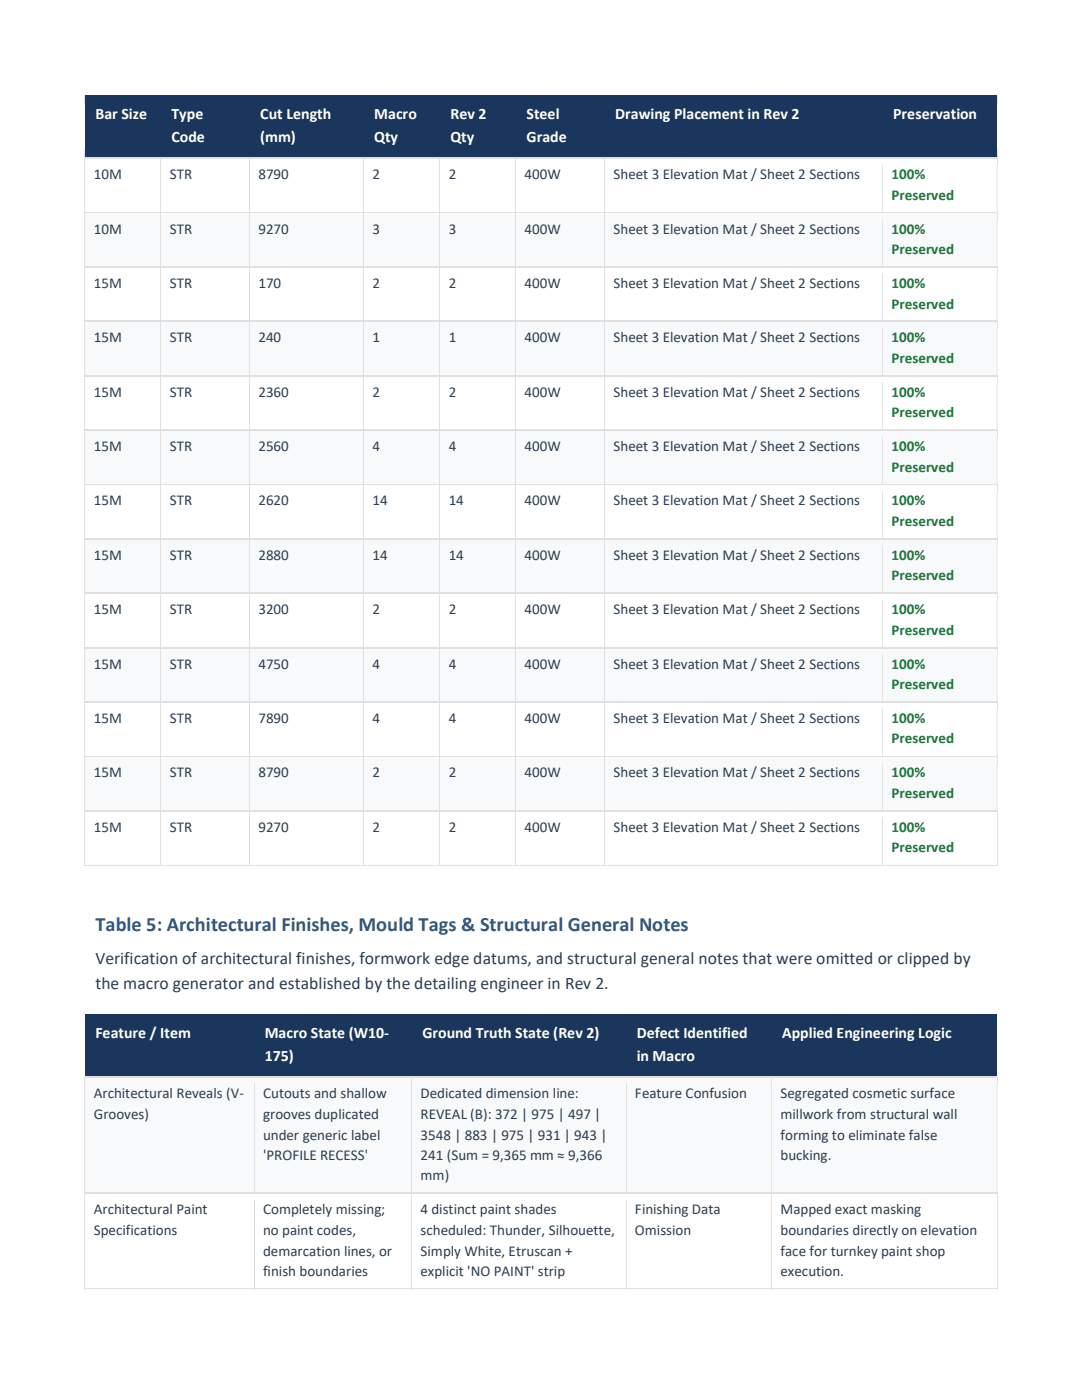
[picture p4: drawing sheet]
<svg xmlns="http://www.w3.org/2000/svg" width="216mm" height="279mm" viewBox="0 0 216 279" stroke-linecap="round" stroke-linejoin="round" font-family="sans-serif">
<defs><g id="words">
<text font-size="4.1" fill="#2e5b88" x="19" y="185.8">Table 5: Architectural Finishes, Mould Tags &amp; Structural General Notes</text>
<g font-size="3.5" fill="#2c3e50">
<text x="19" y="192.4">Verification of architectural finishes, formwork edge datums, and structural general notes that were omitted or clipped by</text>
<text x="19" y="197.3">the macro generator and established by the detailing engineer in Rev 2.</text>
</g>
<g font-size="3.2" fill="#fff">
<text x="19" y="23.8">Bar Size</text>
<text x="34.2" y="23.8">Type</text>
<text x="51.9" y="23.8">Cut Length</text>
<text x="74.7" y="23.8">Macro</text>
<text x="89.9" y="23.8">Rev 2</text>
<text x="105.1" y="23.8">Steel</text>
<text x="122.8" y="23.8">Drawing Placement in Rev 2</text>
<text x="178.2" y="23.8">Preservation</text>
<text x="34.2" y="28.3">Code</text>
<text x="51.9" y="28.3">(mm)</text>
<text x="74.7" y="28.3">Qty</text>
<text x="89.9" y="28.3">Qty</text>
<text x="105.1" y="28.3">Grade</text>
<text x="19" y="207.2">Feature / Item</text>
<text x="52.8" y="207.2">Macro State (W10-</text>
<text x="84.3" y="207.2">Ground Truth State (Rev 2)</text>
<text x="127" y="207.2">Defect Identified</text>
<text x="156.1" y="207.2">Applied Engineering Logic</text>
<text x="52.8" y="211.7">175)</text>
<text x="127" y="211.7">in Macro</text>
</g>
<g font-size="3" fill="#2c3e50">
<text x="18.7" y="35.8">10M</text>
<text x="33.9" y="35.8">STR</text>
<text x="51.6" y="35.8">8790</text>
<text x="74.3" y="35.8">2</text>
<text x="89.5" y="35.8">2</text>
<text x="104.7" y="35.8">400W</text>
<text x="122.4" y="35.8">Sheet 3 Elevation Mat / Sheet 2 Sections</text>
<text x="18.7" y="46.7">10M</text>
<text x="33.9" y="46.7">STR</text>
<text x="51.6" y="46.7">9270</text>
<text x="74.3" y="46.7">3</text>
<text x="89.5" y="46.7">3</text>
<text x="104.7" y="46.7">400W</text>
<text x="122.4" y="46.7">Sheet 3 Elevation Mat / Sheet 2 Sections</text>
<text x="18.7" y="57.5">15M</text>
<text x="33.9" y="57.5">STR</text>
<text x="51.6" y="57.5">170</text>
<text x="74.3" y="57.5">2</text>
<text x="89.5" y="57.5">2</text>
<text x="104.7" y="57.5">400W</text>
<text x="122.4" y="57.5">Sheet 3 Elevation Mat / Sheet 2 Sections</text>
<text x="18.7" y="68.3">15M</text>
<text x="33.9" y="68.3">STR</text>
<text x="51.6" y="68.3">240</text>
<text x="74.3" y="68.3">1</text>
<text x="89.5" y="68.3">1</text>
<text x="104.7" y="68.3">400W</text>
<text x="122.4" y="68.3">Sheet 3 Elevation Mat / Sheet 2 Sections</text>
<text x="18.7" y="79.2">15M</text>
<text x="33.9" y="79.2">STR</text>
<text x="51.6" y="79.2">2360</text>
<text x="74.3" y="79.2">2</text>
<text x="89.5" y="79.2">2</text>
<text x="104.7" y="79.2">400W</text>
<text x="122.4" y="79.2">Sheet 3 Elevation Mat / Sheet 2 Sections</text>
<text x="18.7" y="90">15M</text>
<text x="33.9" y="90">STR</text>
<text x="51.6" y="90">2560</text>
<text x="74.3" y="90">4</text>
<text x="89.5" y="90">4</text>
<text x="104.7" y="90">400W</text>
<text x="122.4" y="90">Sheet 3 Elevation Mat / Sheet 2 Sections</text>
<text x="18.7" y="100.9">15M</text>
<text x="33.9" y="100.9">STR</text>
<text x="51.6" y="100.9">2620</text>
<text x="74.3" y="100.9">14</text>
<text x="89.5" y="100.9">14</text>
<text x="104.7" y="100.9">400W</text>
<text x="122.4" y="100.9">Sheet 3 Elevation Mat / Sheet 2 Sections</text>
<text x="18.7" y="111.8">15M</text>
<text x="33.9" y="111.8">STR</text>
<text x="51.6" y="111.8">2880</text>
<text x="74.3" y="111.8">14</text>
<text x="89.5" y="111.8">14</text>
<text x="104.7" y="111.8">400W</text>
<text x="122.4" y="111.8">Sheet 3 Elevation Mat / Sheet 2 Sections</text>
<text x="18.7" y="122.6">15M</text>
<text x="33.9" y="122.6">STR</text>
<text x="51.6" y="122.6">3200</text>
<text x="74.3" y="122.6">2</text>
<text x="89.5" y="122.6">2</text>
<text x="104.7" y="122.6">400W</text>
<text x="122.4" y="122.6">Sheet 3 Elevation Mat / Sheet 2 Sections</text>
<text x="18.7" y="133.4">15M</text>
<text x="33.9" y="133.4">STR</text>
<text x="51.6" y="133.4">4750</text>
<text x="74.3" y="133.4">4</text>
<text x="89.5" y="133.4">4</text>
<text x="104.7" y="133.4">400W</text>
<text x="122.4" y="133.4">Sheet 3 Elevation Mat / Sheet 2 Sections</text>
<text x="18.7" y="144.3">15M</text>
<text x="33.9" y="144.3">STR</text>
<text x="51.6" y="144.3">7890</text>
<text x="74.3" y="144.3">4</text>
<text x="89.5" y="144.3">4</text>
<text x="104.7" y="144.3">400W</text>
<text x="122.4" y="144.3">Sheet 3 Elevation Mat / Sheet 2 Sections</text>
<text x="18.7" y="155.2">15M</text>
<text x="33.9" y="155.2">STR</text>
<text x="51.6" y="155.2">8790</text>
<text x="74.3" y="155.2">2</text>
<text x="89.5" y="155.2">2</text>
<text x="104.7" y="155.2">400W</text>
<text x="122.4" y="155.2">Sheet 3 Elevation Mat / Sheet 2 Sections</text>
<text x="18.7" y="166">15M</text>
<text x="33.9" y="166">STR</text>
<text x="51.6" y="166">9270</text>
<text x="74.3" y="166">2</text>
<text x="89.5" y="166">2</text>
<text x="104.7" y="166">400W</text>
<text x="122.4" y="166">Sheet 3 Elevation Mat / Sheet 2 Sections</text>
<text x="18.7" y="219.2">Architectural Reveals (V-</text>
<text x="52.5" y="219.2">Cutouts and shallow</text>
<text x="83.9" y="219.2">Dedicated dimension line:</text>
<text x="126.7" y="219.2">Feature Confusion</text>
<text x="155.7" y="219.2">Segregated cosmetic surface</text>
<text x="18.7" y="223.3">Grooves)</text>
<text x="52.5" y="223.3">grooves duplicated</text>
<text x="52.5" y="227.4">under generic label</text>
<text x="83.9" y="223.3">REVEAL (B): 372 | 975 | 497 |</text>
<text x="83.9" y="227.4">3548 | 883 | 975 | 931 | 943 |</text>
<text x="155.7" y="223.3">millwork from structural wall</text>
<text x="155.7" y="227.4">forming to eliminate false</text>
<text x="52.5" y="231.5">'PROFILE RECESS'</text>
<text x="83.9" y="231.5">241 (Sum = 9,365 mm ≈ 9,366</text>
<text x="155.7" y="231.5">bucking.</text>
<text x="83.9" y="235.6">mm)</text>
<text x="18.7" y="242.4">Architectural Paint</text>
<text x="52.5" y="242.4">Completely missing;</text>
<text x="83.9" y="242.4">4 distinct paint shades</text>
<text x="126.7" y="242.4">Finishing Data</text>
<text x="155.7" y="242.4">Mapped exact masking</text>
<text x="18.7" y="246.5">Specifications</text>
<text x="52.5" y="246.5">no paint codes,</text>
<text x="52.5" y="250.6">demarcation lines, or</text>
<text x="83.9" y="246.5">scheduled: Thunder, Silhouette,</text>
<text x="83.9" y="250.6">Simply White, Etruscan +</text>
<text x="126.7" y="246.5">Omission</text>
<text x="155.7" y="246.5">boundaries directly on elevation</text>
<text x="155.7" y="250.6">face for turnkey paint shop</text>
<text x="52.5" y="254.7">finish boundaries</text>
<text x="83.9" y="254.7">explicit 'NO PAINT' strip</text>
<text x="155.7" y="254.7">execution.</text>
</g>
<g font-size="3" fill="#1e7e34">
<text x="177.9" y="35.8">100%</text>
<text x="177.9" y="39.9">Preserved</text>
<text x="177.9" y="46.7">100%</text>
<text x="177.9" y="50.7">Preserved</text>
<text x="177.9" y="57.5">100%</text>
<text x="177.9" y="61.6">Preserved</text>
<text x="177.9" y="68.3">100%</text>
<text x="177.9" y="72.4">Preserved</text>
<text x="177.9" y="79.2">100%</text>
<text x="177.9" y="83.3">Preserved</text>
<text x="177.9" y="90">100%</text>
<text x="177.9" y="94.1">Preserved</text>
<text x="177.9" y="100.9">100%</text>
<text x="177.9" y="105">Preserved</text>
<text x="177.9" y="111.8">100%</text>
<text x="177.9" y="115.8">Preserved</text>
<text x="177.9" y="122.6">100%</text>
<text x="177.9" y="126.7">Preserved</text>
<text x="177.9" y="133.4">100%</text>
<text x="177.9" y="137.5">Preserved</text>
<text x="177.9" y="144.3">100%</text>
<text x="177.9" y="148.4">Preserved</text>
<text x="177.9" y="155.2">100%</text>
<text x="177.9" y="159.3">Preserved</text>
<text x="177.9" y="166">100%</text>
<text x="177.9" y="170.1">Preserved</text>
</g>
</g></defs>
<g fill="#1b365d">
<path d="M16.9 19h15.2v12.5h-15.2z"/>
<path d="M19 20.8h11v4.5h-11z"/>
<path d="M32.1 19h17.7v12.5h-17.7z"/>
<path d="M34.2 20.8h13.5v4.5h-13.5z"/>
<path d="M34.2 25.3h13.5v4.4h-13.5z"/>
<path d="M49.8 19h22.8v12.5h-22.8z"/>
<path d="M51.9 20.8h18.5v4.5h-18.5z"/>
<path d="M51.9 25.3h18.5v4.4h-18.5z"/>
<path d="M72.6 19h15.2v12.5h-15.2z"/>
<path d="M74.7 20.8h10.9v4.5h-10.9z"/>
<path d="M74.7 25.3h10.9v4.4h-10.9z"/>
<path d="M87.8 19h15.2v12.5h-15.2z"/>
<path d="M89.9 20.8h10.9v4.5h-10.9z"/>
<path d="M89.9 25.3h10.9v4.4h-10.9z"/>
<path d="M103 19h17.6v12.5h-17.6z"/>
<path d="M105.1 20.8h13.4v4.5h-13.4z"/>
<path d="M105.1 25.3h13.4v4.4h-13.4z"/>
<path d="M120.6 19h55.5v12.5h-55.5z"/>
<path d="M122.8 20.8h51.2v4.5h-51.2z"/>
<path d="M176.1 19h22.9v12.5h-22.9z"/>
<path d="M178.2 20.8h18.6v4.5h-18.6z"/>
</g>
<path d="M16.9 19h182.1v1.8h-182.1zM16.9 29.7h182.1v1.8h-182.1z" fill-rule="evenodd" fill="#1b365d"/>
<g fill="#fff">
<path d="M17 31.7h15v10.6h-15z"/>
<path d="M18.7 32.9h11.7v4.1h-11.7z"/>
<path d="M32.2 31.7h17.5v10.6h-17.5z"/>
<path d="M33.9 32.9h14.1v4.1h-14.1z"/>
<path d="M49.9 31.7h22.6v10.6h-22.6z"/>
<path d="M51.6 32.9h19.2v4.1h-19.2z"/>
<path d="M72.6 31.7h15.1v10.6h-15.1z"/>
<path d="M74.3 32.9h11.7v4.1h-11.7z"/>
<path d="M87.8 31.7h15.1v10.6h-15.1z"/>
<path d="M89.5 32.9h11.7v4.1h-11.7z"/>
<path d="M103 31.7h17.6v10.6h-17.6z"/>
<path d="M104.7 32.9h14.2v4.1h-14.2z"/>
<path d="M120.8 31.7h55.2v10.6h-55.2z"/>
<path d="M122.4 32.9h52v4.1h-52z"/>
<path d="M176.2 31.7h22.7v10.6h-22.7z"/>
<path d="M177.9 32.9h19.3v4.1h-19.3z"/>
<path d="M177.9 37h19.3v4.1h-19.3z"/>
</g>
<path d="M16.8 31.5h.2v1.4h-.2z" fill-rule="evenodd" fill="#e0e0e0"/>
<g fill="#fff">
<path d="M17 31.5h.2v1.4h-.2z" fill-rule="evenodd"/>
<path d="M17.2 31.5h14.8v1.4h-14.8z" fill-rule="evenodd"/>
</g>
<path d="M32 31.5h.2v1.4h-.2z" fill-rule="evenodd" fill="#e0e0e0"/>
<g fill="#fff">
<path d="M32.2 31.5h.1v1.4h-.1z" fill-rule="evenodd"/>
<path d="M32.3 31.5h17.4v1.4h-17.4z" fill-rule="evenodd"/>
</g>
<path d="M49.7 31.5h.2v1.4h-.2z" fill-rule="evenodd" fill="#e0e0e0"/>
<g fill="#fff">
<path d="M49.9 31.5h.2v1.4h-.2z" fill-rule="evenodd"/>
<path d="M50.1 31.5h22.4v1.4h-22.4z" fill-rule="evenodd"/>
</g>
<path d="M72.5 31.5h.1v1.4h-.1z" fill-rule="evenodd" fill="#e0e0e0"/>
<g fill="#fff">
<path d="M72.6 31.5h.2v1.4h-.2z" fill-rule="evenodd"/>
<path d="M72.8 31.5h14.9v1.4h-14.9z" fill-rule="evenodd"/>
</g>
<path d="M87.7 31.5h.1v1.4h-.1z" fill-rule="evenodd" fill="#e0e0e0"/>
<g fill="#fff">
<path d="M87.8 31.5h.2v1.4h-.2z" fill-rule="evenodd"/>
<path d="M88 31.5h14.9v1.4h-14.9z" fill-rule="evenodd"/>
</g>
<path d="M102.9 31.5h.1v1.4h-.1z" fill-rule="evenodd" fill="#e0e0e0"/>
<g fill="#fff">
<path d="M103 31.5h.2v1.4h-.2z" fill-rule="evenodd"/>
<path d="M103.2 31.5h17.4v1.4h-17.4z" fill-rule="evenodd"/>
</g>
<path d="M120.6 31.5h.1v1.4h-.1z" fill-rule="evenodd" fill="#e0e0e0"/>
<g fill="#fff">
<path d="M120.7 31.5h.2v1.4h-.2z" fill-rule="evenodd"/>
<path d="M120.9 31.5h55.1v1.4h-55.1z" fill-rule="evenodd"/>
</g>
<path d="M176 31.5h.2v1.4h-.2z" fill-rule="evenodd" fill="#e0e0e0"/>
<g fill="#fff">
<path d="M176.2 31.5h.2v1.4h-.2z" fill-rule="evenodd"/>
<path d="M176.4 31.5h22.5v1.4h-22.5z" fill-rule="evenodd"/>
</g>
<path d="M198.9 31.5h.2v1.4h-.2z" fill-rule="evenodd" fill="#e0e0e0"/>
<path d="M16.9 41.1h15.2v1.2h-15.2z" fill="#fff"/>
<path d="M16.9 32.9v9.4" fill="none" stroke="#e0e0e0" stroke-width=".2"/>
<path d="M32.1 41.1h17.7v1.2h-17.7z" fill="#fff"/>
<path d="M32.1 32.9v9.4" fill="none" stroke="#e0e0e0" stroke-width=".2"/>
<path d="M49.8 41.1h22.8v1.2h-22.8z" fill="#fff"/>
<path d="M49.8 32.9v9.4" fill="none" stroke="#e0e0e0" stroke-width=".2"/>
<path d="M72.6 41.1h15.2v1.2h-15.2z" fill="#fff"/>
<path d="M72.6 32.9v9.4" fill="none" stroke="#e0e0e0" stroke-width=".2"/>
<path d="M87.8 41.1h15.2v1.2h-15.2z" fill="#fff"/>
<path d="M87.8 32.9v9.4" fill="none" stroke="#e0e0e0" stroke-width=".2"/>
<path d="M103 41.1h17.6v1.2h-17.6z" fill="#fff"/>
<path d="M103 32.9v9.4" fill="none" stroke="#e0e0e0" stroke-width=".2"/>
<path d="M120.6 41.1h55.5v1.2h-55.5z" fill="#fff"/>
<path d="M120.6 32.9v9.4" fill="none" stroke="#e0e0e0" stroke-width=".2"/>
<path d="M176.1 41.1h22.9v1.2h-22.9z" fill="#fff"/>
<path d="M176 32.9h.2v9.4h-.2zM198.9 32.9h.2v9.4h-.2z" fill-rule="evenodd" fill="#e0e0e0"/>
<g fill="#f8f9fa">
<path d="M17 42.5h15v10.7h-15z"/>
<path d="M18.7 43.8h11.7v4h-11.7z"/>
<path d="M32.2 42.5h17.5v10.7h-17.5z"/>
<path d="M33.9 43.8h14.1v4h-14.1z"/>
<path d="M49.9 42.5h22.6v10.7h-22.6z"/>
<path d="M51.6 43.8h19.2v4h-19.2z"/>
<path d="M72.6 42.5h15.1v10.7h-15.1z"/>
<path d="M74.3 43.8h11.7v4h-11.7z"/>
<path d="M87.8 42.5h15.1v10.7h-15.1z"/>
<path d="M89.5 43.8h11.7v4h-11.7z"/>
<path d="M103 42.5h17.6v10.7h-17.6z"/>
<path d="M104.7 43.8h14.2v4h-14.2z"/>
<path d="M120.8 42.5h55.2v10.7h-55.2z"/>
<path d="M122.4 43.8h52v4h-52z"/>
<path d="M176.2 42.5h22.7v10.7h-22.7z"/>
<path d="M177.9 43.8h19.3v4h-19.3z"/>
<path d="M177.9 47.8h19.3v4.1h-19.3z"/>
</g>
<path d="M16.8 42.3h.2v1.4h-.2z" fill="#e0e0e0"/>
<path d="M17 42.3h15v1.4h-15z" fill-rule="evenodd" fill="#fff"/>
<path d="M32 42.3h.2v1.4h-.2z" fill="#e0e0e0"/>
<path d="M32.2 42.3h17.5v1.4h-17.5z" fill-rule="evenodd" fill="#fff"/>
<path d="M49.7 42.3h.2v1.4h-.2z" fill="#e0e0e0"/>
<path d="M49.9 42.3h22.6v1.4h-22.6z" fill-rule="evenodd" fill="#fff"/>
<path d="M72.5 42.3h.1v1.4h-.1z" fill="#e0e0e0"/>
<path d="M72.6 42.3h15.1v1.4h-15.1z" fill-rule="evenodd" fill="#fff"/>
<path d="M87.7 42.3h.1v1.4h-.1z" fill="#e0e0e0"/>
<path d="M87.8 42.3h15.1v1.4h-15.1z" fill-rule="evenodd" fill="#fff"/>
<path d="M102.9 42.3h.1v1.4h-.1z" fill="#e0e0e0"/>
<path d="M103 42.3h17.6v1.4h-17.6z" fill-rule="evenodd" fill="#fff"/>
<path d="M120.6 42.3h.1v1.4h-.1z" fill="#e0e0e0"/>
<path d="M120.7 42.3h55.3v1.4h-55.3z" fill-rule="evenodd" fill="#fff"/>
<path d="M176 42.3h.2v1.4h-.2z" fill="#e0e0e0"/>
<path d="M176.2 42.3h22.7v1.4h-22.7z" fill-rule="evenodd" fill="#fff"/>
<path d="M198.9 42.3h.2v1.4h-.2z" fill="#e0e0e0"/>
<path d="M16.9 52h15.2v1.2h-15.2z" fill="#f8f9fa"/>
<path d="M16.9 43.7v9.5" fill="none" stroke="#e0e0e0" stroke-width=".2"/>
<path d="M32.1 52h17.7v1.2h-17.7z" fill="#f8f9fa"/>
<path d="M32.1 43.7v9.5" fill="none" stroke="#e0e0e0" stroke-width=".2"/>
<path d="M49.8 52h22.8v1.2h-22.8z" fill="#f8f9fa"/>
<path d="M49.8 43.7v9.5" fill="none" stroke="#e0e0e0" stroke-width=".2"/>
<path d="M72.6 52h15.2v1.2h-15.2z" fill="#f8f9fa"/>
<path d="M72.6 43.7v9.5" fill="none" stroke="#e0e0e0" stroke-width=".2"/>
<path d="M87.8 52h15.2v1.2h-15.2z" fill="#f8f9fa"/>
<path d="M87.8 43.7v9.5" fill="none" stroke="#e0e0e0" stroke-width=".2"/>
<path d="M103 52h17.6v1.2h-17.6z" fill="#f8f9fa"/>
<path d="M103 43.7v9.5" fill="none" stroke="#e0e0e0" stroke-width=".2"/>
<path d="M120.6 52h55.5v1.2h-55.5z" fill="#f8f9fa"/>
<path d="M120.6 43.7v9.5" fill="none" stroke="#e0e0e0" stroke-width=".2"/>
<path d="M176.1 52h22.9v1.2h-22.9z" fill="#f8f9fa"/>
<path d="M176 43.7h.2v9.5h-.2zM198.9 43.7h.2v9.5h-.2z" fill-rule="evenodd" fill="#e0e0e0"/>
<g fill="#fff">
<path d="M17 53.4h15v10.7h-15z"/>
<path d="M18.7 54.6h11.7v4.1h-11.7z"/>
<path d="M32.2 53.4h17.5v10.7h-17.5z"/>
<path d="M33.9 54.6h14.1v4.1h-14.1z"/>
<path d="M49.9 53.4h22.6v10.7h-22.6z"/>
<path d="M51.6 54.6h19.2v4.1h-19.2z"/>
<path d="M72.6 53.4h15.1v10.7h-15.1z"/>
<path d="M74.3 54.6h11.7v4.1h-11.7z"/>
<path d="M87.8 53.4h15.1v10.7h-15.1z"/>
<path d="M89.5 54.6h11.7v4.1h-11.7z"/>
<path d="M103 53.4h17.6v10.7h-17.6z"/>
<path d="M104.7 54.6h14.2v4.1h-14.2z"/>
<path d="M120.8 53.4h55.2v10.7h-55.2z"/>
<path d="M122.4 54.6h52v4.1h-52z"/>
<path d="M176.2 53.4h22.7v10.7h-22.7z"/>
<path d="M177.9 54.6h19.3v4.1h-19.3z"/>
<path d="M177.9 58.7h19.3v4.1h-19.3z"/>
</g>
<path d="M16.8 53.2h.2v1.4h-.2z" fill="#e0e0e0"/>
<path d="M17 53.2h15v1.4h-15z" fill-rule="evenodd" fill="#fff"/>
<path d="M32 53.2h.2v1.4h-.2z" fill="#e0e0e0"/>
<path d="M32.2 53.2h17.5v1.4h-17.5z" fill-rule="evenodd" fill="#fff"/>
<path d="M49.7 53.2h.2v1.4h-.2z" fill="#e0e0e0"/>
<path d="M49.9 53.2h22.6v1.4h-22.6z" fill-rule="evenodd" fill="#fff"/>
<path d="M72.5 53.2h.1v1.4h-.1z" fill="#e0e0e0"/>
<path d="M72.6 53.2h15.1v1.4h-15.1z" fill-rule="evenodd" fill="#fff"/>
<path d="M87.7 53.2h.1v1.4h-.1z" fill="#e0e0e0"/>
<path d="M87.8 53.2h15.1v1.4h-15.1z" fill-rule="evenodd" fill="#fff"/>
<path d="M102.9 53.2h.1v1.4h-.1z" fill="#e0e0e0"/>
<path d="M103 53.2h17.6v1.4h-17.6z" fill-rule="evenodd" fill="#fff"/>
<path d="M120.6 53.2h.1v1.4h-.1z" fill="#e0e0e0"/>
<path d="M120.7 53.2h55.3v1.4h-55.3z" fill-rule="evenodd" fill="#fff"/>
<path d="M176 53.2h.2v1.4h-.2z" fill="#e0e0e0"/>
<path d="M176.2 53.2h22.7v1.4h-22.7z" fill-rule="evenodd" fill="#fff"/>
<path d="M198.9 53.2h.2v1.4h-.2z" fill="#e0e0e0"/>
<path d="M16.9 62.8h15.2v1.3h-15.2z" fill="#fff"/>
<path d="M16.9 54.6v9.5" fill="none" stroke="#e0e0e0" stroke-width=".2"/>
<path d="M32.1 62.8h17.7v1.3h-17.7z" fill="#fff"/>
<path d="M32.1 54.6v9.5" fill="none" stroke="#e0e0e0" stroke-width=".2"/>
<path d="M49.8 62.8h22.8v1.3h-22.8z" fill="#fff"/>
<path d="M49.8 54.6v9.5" fill="none" stroke="#e0e0e0" stroke-width=".2"/>
<path d="M72.6 62.8h15.2v1.3h-15.2z" fill="#fff"/>
<path d="M72.6 54.6v9.5" fill="none" stroke="#e0e0e0" stroke-width=".2"/>
<path d="M87.8 62.8h15.2v1.3h-15.2z" fill="#fff"/>
<path d="M87.8 54.6v9.5" fill="none" stroke="#e0e0e0" stroke-width=".2"/>
<path d="M103 62.8h17.6v1.3h-17.6z" fill="#fff"/>
<path d="M103 54.6v9.5" fill="none" stroke="#e0e0e0" stroke-width=".2"/>
<path d="M120.6 62.8h55.5v1.3h-55.5z" fill="#fff"/>
<path d="M120.6 54.6v9.5" fill="none" stroke="#e0e0e0" stroke-width=".2"/>
<path d="M176.1 62.8h22.9v1.3h-22.9z" fill="#fff"/>
<path d="M176 54.6h.2v9.5h-.2zM198.9 54.6h.2v9.5h-.2z" fill-rule="evenodd" fill="#e0e0e0"/>
<g fill="#f8f9fa">
<path d="M17 64.2h15v10.7h-15z"/>
<path d="M18.7 65.4h11.7v4.2h-11.7z"/>
<path d="M32.2 64.2h17.5v10.7h-17.5z"/>
<path d="M33.9 65.4h14.1v4.2h-14.1z"/>
<path d="M49.9 64.2h22.6v10.7h-22.6z"/>
<path d="M51.6 65.4h19.2v4.2h-19.2z"/>
<path d="M72.6 64.2h15.1v10.7h-15.1z"/>
<path d="M74.3 65.4h11.7v4.2h-11.7z"/>
<path d="M87.8 64.2h15.1v10.7h-15.1z"/>
<path d="M89.5 65.4h11.7v4.2h-11.7z"/>
<path d="M103 64.2h17.6v10.7h-17.6z"/>
<path d="M104.7 65.4h14.2v4.2h-14.2z"/>
<path d="M120.8 64.2h55.2v10.7h-55.2z"/>
<path d="M122.4 65.4h52v4.2h-52z"/>
<path d="M176.2 64.2h22.7v10.7h-22.7z"/>
<path d="M177.9 65.4h19.3v4.2h-19.3z"/>
<path d="M177.9 69.6h19.3v4.1h-19.3z"/>
</g>
<path d="M16.8 64.1h.2v1.3h-.2z" fill="#e0e0e0"/>
<path d="M17 64.1h15v1.3h-15z" fill-rule="evenodd" fill="#fff"/>
<path d="M32 64.1h.2v1.3h-.2z" fill="#e0e0e0"/>
<path d="M32.2 64.1h17.5v1.3h-17.5z" fill-rule="evenodd" fill="#fff"/>
<path d="M49.7 64.1h.2v1.3h-.2z" fill="#e0e0e0"/>
<path d="M49.9 64.1h22.6v1.3h-22.6z" fill-rule="evenodd" fill="#fff"/>
<path d="M72.5 64.1h.1v1.3h-.1z" fill="#e0e0e0"/>
<path d="M72.6 64.1h15.1v1.3h-15.1z" fill-rule="evenodd" fill="#fff"/>
<path d="M87.7 64.1h.1v1.3h-.1z" fill="#e0e0e0"/>
<path d="M87.8 64.1h15.1v1.3h-15.1z" fill-rule="evenodd" fill="#fff"/>
<path d="M102.9 64.1h.1v1.3h-.1z" fill="#e0e0e0"/>
<path d="M103 64.1h17.6v1.3h-17.6z" fill-rule="evenodd" fill="#fff"/>
<path d="M120.6 64.1h.1v1.3h-.1z" fill="#e0e0e0"/>
<path d="M120.7 64.1h55.3v1.3h-55.3z" fill-rule="evenodd" fill="#fff"/>
<path d="M176 64.1h.2v1.3h-.2z" fill="#e0e0e0"/>
<path d="M176.2 64.1h22.7v1.3h-22.7z" fill-rule="evenodd" fill="#fff"/>
<path d="M198.9 64.1h.2v1.3h-.2z" fill="#e0e0e0"/>
<path d="M16.9 73.7h15.2v1.2h-15.2z" fill="#f8f9fa"/>
<path d="M16.9 65.4v9.5" fill="none" stroke="#e0e0e0" stroke-width=".2"/>
<path d="M32.1 73.7h17.7v1.2h-17.7z" fill="#f8f9fa"/>
<path d="M32.1 65.4v9.5" fill="none" stroke="#e0e0e0" stroke-width=".2"/>
<path d="M49.8 73.7h22.8v1.2h-22.8z" fill="#f8f9fa"/>
<path d="M49.8 65.4v9.5" fill="none" stroke="#e0e0e0" stroke-width=".2"/>
<path d="M72.6 73.7h15.2v1.2h-15.2z" fill="#f8f9fa"/>
<path d="M72.6 65.4v9.5" fill="none" stroke="#e0e0e0" stroke-width=".2"/>
<path d="M87.8 73.7h15.2v1.2h-15.2z" fill="#f8f9fa"/>
<path d="M87.8 65.4v9.5" fill="none" stroke="#e0e0e0" stroke-width=".2"/>
<path d="M103 73.7h17.6v1.2h-17.6z" fill="#f8f9fa"/>
<path d="M103 65.4v9.5" fill="none" stroke="#e0e0e0" stroke-width=".2"/>
<path d="M120.6 73.7h55.5v1.2h-55.5z" fill="#f8f9fa"/>
<path d="M120.6 65.4v9.5" fill="none" stroke="#e0e0e0" stroke-width=".2"/>
<path d="M176.1 73.7h22.9v1.2h-22.9z" fill="#f8f9fa"/>
<path d="M176 65.4h.2v9.5h-.2zM198.9 65.4h.2v9.5h-.2z" fill-rule="evenodd" fill="#e0e0e0"/>
<g fill="#fff">
<path d="M17 75.1h15v10.6h-15z"/>
<path d="M18.7 76.3h11.7v4.1h-11.7z"/>
<path d="M32.2 75.1h17.5v10.6h-17.5z"/>
<path d="M33.9 76.3h14.1v4.1h-14.1z"/>
<path d="M49.9 75.1h22.6v10.6h-22.6z"/>
<path d="M51.6 76.3h19.2v4.1h-19.2z"/>
<path d="M72.6 75.1h15.1v10.6h-15.1z"/>
<path d="M74.3 76.3h11.7v4.1h-11.7z"/>
<path d="M87.8 75.1h15.1v10.6h-15.1z"/>
<path d="M89.5 76.3h11.7v4.1h-11.7z"/>
<path d="M103 75.1h17.6v10.6h-17.6z"/>
<path d="M104.7 76.3h14.2v4.1h-14.2z"/>
<path d="M120.8 75.1h55.2v10.6h-55.2z"/>
<path d="M122.4 76.3h52v4.1h-52z"/>
<path d="M176.2 75.1h22.7v10.6h-22.7z"/>
<path d="M177.9 76.3h19.3v4.1h-19.3z"/>
<path d="M177.9 80.4h19.3v4.1h-19.3z"/>
</g>
<path d="M16.8 74.9h.2v1.4h-.2z" fill="#e0e0e0"/>
<path d="M17 74.9h15v1.4h-15z" fill-rule="evenodd" fill="#fff"/>
<path d="M32 74.9h.2v1.4h-.2z" fill="#e0e0e0"/>
<path d="M32.2 74.9h17.5v1.4h-17.5z" fill-rule="evenodd" fill="#fff"/>
<path d="M49.7 74.9h.2v1.4h-.2z" fill="#e0e0e0"/>
<path d="M49.9 74.9h22.6v1.4h-22.6z" fill-rule="evenodd" fill="#fff"/>
<path d="M72.5 74.9h.1v1.4h-.1z" fill="#e0e0e0"/>
<path d="M72.6 74.9h15.1v1.4h-15.1z" fill-rule="evenodd" fill="#fff"/>
<path d="M87.7 74.9h.1v1.4h-.1z" fill="#e0e0e0"/>
<path d="M87.8 74.9h15.1v1.4h-15.1z" fill-rule="evenodd" fill="#fff"/>
<path d="M102.9 74.9h.1v1.4h-.1z" fill="#e0e0e0"/>
<path d="M103 74.9h17.6v1.4h-17.6z" fill-rule="evenodd" fill="#fff"/>
<path d="M120.6 74.9h.1v1.4h-.1z" fill="#e0e0e0"/>
<path d="M120.7 74.9h55.3v1.4h-55.3z" fill-rule="evenodd" fill="#fff"/>
<path d="M176 74.9h.2v1.4h-.2z" fill="#e0e0e0"/>
<path d="M176.2 74.9h22.7v1.4h-22.7z" fill-rule="evenodd" fill="#fff"/>
<path d="M198.9 74.9h.2v1.4h-.2z" fill="#e0e0e0"/>
<path d="M16.9 84.5h15.2v1.3h-15.2z" fill="#fff"/>
<path d="M16.9 76.3v9.5" fill="none" stroke="#e0e0e0" stroke-width=".2"/>
<path d="M32.1 84.5h17.7v1.3h-17.7z" fill="#fff"/>
<path d="M32.1 76.3v9.5" fill="none" stroke="#e0e0e0" stroke-width=".2"/>
<path d="M49.8 84.5h22.8v1.3h-22.8z" fill="#fff"/>
<path d="M49.8 76.3v9.5" fill="none" stroke="#e0e0e0" stroke-width=".2"/>
<path d="M72.6 84.5h15.2v1.3h-15.2z" fill="#fff"/>
<path d="M72.6 76.3v9.5" fill="none" stroke="#e0e0e0" stroke-width=".2"/>
<path d="M87.8 84.5h15.2v1.3h-15.2z" fill="#fff"/>
<path d="M87.8 76.3v9.5" fill="none" stroke="#e0e0e0" stroke-width=".2"/>
<path d="M103 84.5h17.6v1.3h-17.6z" fill="#fff"/>
<path d="M103 76.3v9.5" fill="none" stroke="#e0e0e0" stroke-width=".2"/>
<path d="M120.6 84.5h55.5v1.3h-55.5z" fill="#fff"/>
<path d="M120.6 76.3v9.5" fill="none" stroke="#e0e0e0" stroke-width=".2"/>
<path d="M176.1 84.5h22.9v1.3h-22.9z" fill="#fff"/>
<path d="M176 76.3h.2v9.5h-.2zM198.9 76.3h.2v9.5h-.2z" fill-rule="evenodd" fill="#e0e0e0"/>
<g fill="#f8f9fa">
<path d="M17 85.9h15v10.7h-15z"/>
<path d="M18.7 87.2h11.7v4.1h-11.7z"/>
<path d="M32.2 85.9h17.5v10.7h-17.5z"/>
<path d="M33.9 87.2h14.1v4.1h-14.1z"/>
<path d="M49.9 85.9h22.6v10.7h-22.6z"/>
<path d="M51.6 87.2h19.2v4.1h-19.2z"/>
<path d="M72.6 85.9h15.1v10.7h-15.1z"/>
<path d="M74.3 87.2h11.7v4.1h-11.7z"/>
<path d="M87.8 85.9h15.1v10.7h-15.1z"/>
<path d="M89.5 87.2h11.7v4.1h-11.7z"/>
<path d="M103 85.9h17.6v10.7h-17.6z"/>
<path d="M104.7 87.2h14.2v4.1h-14.2z"/>
<path d="M120.8 85.9h55.2v10.7h-55.2z"/>
<path d="M122.4 87.2h52v4.1h-52z"/>
<path d="M176.2 85.9h22.7v10.7h-22.7z"/>
<path d="M177.9 87.2h19.3v4.1h-19.3z"/>
<path d="M177.9 91.3h19.3v4.1h-19.3z"/>
</g>
<path d="M16.8 85.8h.2v1.4h-.2z" fill="#e0e0e0"/>
<path d="M17 85.8h15v1.4h-15z" fill-rule="evenodd" fill="#fff"/>
<path d="M32 85.8h.2v1.4h-.2z" fill="#e0e0e0"/>
<path d="M32.2 85.8h17.5v1.4h-17.5z" fill-rule="evenodd" fill="#fff"/>
<path d="M49.7 85.8h.2v1.4h-.2z" fill="#e0e0e0"/>
<path d="M49.9 85.8h22.6v1.4h-22.6z" fill-rule="evenodd" fill="#fff"/>
<path d="M72.5 85.8h.1v1.4h-.1z" fill="#e0e0e0"/>
<path d="M72.6 85.8h15.1v1.4h-15.1z" fill-rule="evenodd" fill="#fff"/>
<path d="M87.7 85.8h.1v1.4h-.1z" fill="#e0e0e0"/>
<path d="M87.8 85.8h15.1v1.4h-15.1z" fill-rule="evenodd" fill="#fff"/>
<path d="M102.9 85.8h.1v1.4h-.1z" fill="#e0e0e0"/>
<path d="M103 85.8h17.6v1.4h-17.6z" fill-rule="evenodd" fill="#fff"/>
<path d="M120.6 85.8h.1v1.4h-.1z" fill="#e0e0e0"/>
<path d="M120.7 85.8h55.3v1.4h-55.3z" fill-rule="evenodd" fill="#fff"/>
<path d="M176 85.8h.2v1.4h-.2z" fill="#e0e0e0"/>
<path d="M176.2 85.8h22.7v1.4h-22.7z" fill-rule="evenodd" fill="#fff"/>
<path d="M198.9 85.8h.2v1.4h-.2z" fill="#e0e0e0"/>
<path d="M16.9 95.4h15.2v1.2h-15.2z" fill="#f8f9fa"/>
<path d="M16.9 87.2v9.4" fill="none" stroke="#e0e0e0" stroke-width=".2"/>
<path d="M32.1 95.4h17.7v1.2h-17.7z" fill="#f8f9fa"/>
<path d="M32.1 87.2v9.4" fill="none" stroke="#e0e0e0" stroke-width=".2"/>
<path d="M49.8 95.4h22.8v1.2h-22.8z" fill="#f8f9fa"/>
<path d="M49.8 87.2v9.4" fill="none" stroke="#e0e0e0" stroke-width=".2"/>
<path d="M72.6 95.4h15.2v1.2h-15.2z" fill="#f8f9fa"/>
<path d="M72.6 87.2v9.4" fill="none" stroke="#e0e0e0" stroke-width=".2"/>
<path d="M87.8 95.4h15.2v1.2h-15.2z" fill="#f8f9fa"/>
<path d="M87.8 87.2v9.4" fill="none" stroke="#e0e0e0" stroke-width=".2"/>
<path d="M103 95.4h17.6v1.2h-17.6z" fill="#f8f9fa"/>
<path d="M103 87.2v9.4" fill="none" stroke="#e0e0e0" stroke-width=".2"/>
<path d="M120.6 95.4h55.5v1.2h-55.5z" fill="#f8f9fa"/>
<path d="M120.6 87.2v9.4" fill="none" stroke="#e0e0e0" stroke-width=".2"/>
<path d="M176.1 95.4h22.9v1.2h-22.9z" fill="#f8f9fa"/>
<path d="M176 87.2h.2v9.4h-.2zM198.9 87.2h.2v9.4h-.2z" fill-rule="evenodd" fill="#e0e0e0"/>
<g fill="#fff">
<path d="M17 96.8h15v10.6h-15z"/>
<path d="M18.7 98h11.7v4.1h-11.7z"/>
<path d="M32.2 96.8h17.5v10.6h-17.5z"/>
<path d="M33.9 98h14.1v4.1h-14.1z"/>
<path d="M49.9 96.8h22.6v10.6h-22.6z"/>
<path d="M51.6 98h19.2v4.1h-19.2z"/>
<path d="M72.6 96.8h15.1v10.6h-15.1z"/>
<path d="M74.3 98h11.7v4.1h-11.7z"/>
<path d="M87.8 96.8h15.1v10.6h-15.1z"/>
<path d="M89.5 98h11.7v4.1h-11.7z"/>
<path d="M103 96.8h17.6v10.6h-17.6z"/>
<path d="M104.7 98h14.2v4.1h-14.2z"/>
<path d="M120.8 96.8h55.2v10.6h-55.2z"/>
<path d="M122.4 98h52v4.1h-52z"/>
<path d="M176.2 96.8h22.7v10.6h-22.7z"/>
<path d="M177.9 98h19.3v4.1h-19.3z"/>
<path d="M177.9 102.1h19.3v4.1h-19.3z"/>
</g>
<path d="M16.8 96.6h.2v1.4h-.2z" fill="#e0e0e0"/>
<path d="M17 96.6h15v1.4h-15z" fill-rule="evenodd" fill="#fff"/>
<path d="M32 96.6h.2v1.4h-.2z" fill="#e0e0e0"/>
<path d="M32.2 96.6h17.5v1.4h-17.5z" fill-rule="evenodd" fill="#fff"/>
<path d="M49.7 96.6h.2v1.4h-.2z" fill="#e0e0e0"/>
<path d="M49.9 96.6h22.6v1.4h-22.6z" fill-rule="evenodd" fill="#fff"/>
<path d="M72.5 96.6h.1v1.4h-.1z" fill="#e0e0e0"/>
<path d="M72.6 96.6h15.1v1.4h-15.1z" fill-rule="evenodd" fill="#fff"/>
<path d="M87.7 96.6h.1v1.4h-.1z" fill="#e0e0e0"/>
<path d="M87.8 96.6h15.1v1.4h-15.1z" fill-rule="evenodd" fill="#fff"/>
<path d="M102.9 96.6h.1v1.4h-.1z" fill="#e0e0e0"/>
<path d="M103 96.6h17.6v1.4h-17.6z" fill-rule="evenodd" fill="#fff"/>
<path d="M120.6 96.6h.1v1.4h-.1z" fill="#e0e0e0"/>
<path d="M120.7 96.6h55.3v1.4h-55.3z" fill-rule="evenodd" fill="#fff"/>
<path d="M176 96.6h.2v1.4h-.2z" fill="#e0e0e0"/>
<path d="M176.2 96.6h22.7v1.4h-22.7z" fill-rule="evenodd" fill="#fff"/>
<path d="M198.9 96.6h.2v1.4h-.2z" fill="#e0e0e0"/>
<path d="M16.9 106.2h15.2v1.2h-15.2z" fill="#fff"/>
<path d="M16.9 98v9.4" fill="none" stroke="#e0e0e0" stroke-width=".2"/>
<path d="M32.1 106.2h17.7v1.2h-17.7z" fill="#fff"/>
<path d="M32.1 98v9.4" fill="none" stroke="#e0e0e0" stroke-width=".2"/>
<path d="M49.8 106.2h22.8v1.2h-22.8z" fill="#fff"/>
<path d="M49.8 98v9.4" fill="none" stroke="#e0e0e0" stroke-width=".2"/>
<path d="M72.6 106.2h15.2v1.2h-15.2z" fill="#fff"/>
<path d="M72.6 98v9.4" fill="none" stroke="#e0e0e0" stroke-width=".2"/>
<path d="M87.8 106.2h15.2v1.2h-15.2z" fill="#fff"/>
<path d="M87.8 98v9.4" fill="none" stroke="#e0e0e0" stroke-width=".2"/>
<path d="M103 106.2h17.6v1.2h-17.6z" fill="#fff"/>
<path d="M103 98v9.4" fill="none" stroke="#e0e0e0" stroke-width=".2"/>
<path d="M120.6 106.2h55.5v1.2h-55.5z" fill="#fff"/>
<path d="M120.6 98v9.4" fill="none" stroke="#e0e0e0" stroke-width=".2"/>
<path d="M176.1 106.2h22.9v1.2h-22.9z" fill="#fff"/>
<path d="M176 98h.2v9.4h-.2zM198.9 98h.2v9.4h-.2z" fill-rule="evenodd" fill="#e0e0e0"/>
<g fill="#f8f9fa">
<path d="M17 107.7h15v10.6h-15z"/>
<path d="M18.7 108.9h11.7v4h-11.7z"/>
<path d="M32.2 107.7h17.5v10.6h-17.5z"/>
<path d="M33.9 108.9h14.1v4h-14.1z"/>
<path d="M49.9 107.7h22.6v10.6h-22.6z"/>
<path d="M51.6 108.9h19.2v4h-19.2z"/>
<path d="M72.6 107.7h15.1v10.6h-15.1z"/>
<path d="M74.3 108.9h11.7v4h-11.7z"/>
<path d="M87.8 107.7h15.1v10.6h-15.1z"/>
<path d="M89.5 108.9h11.7v4h-11.7z"/>
<path d="M103 107.7h17.6v10.6h-17.6z"/>
<path d="M104.7 108.9h14.2v4h-14.2z"/>
<path d="M120.8 107.7h55.2v10.6h-55.2z"/>
<path d="M122.4 108.9h52v4h-52z"/>
<path d="M176.2 107.7h22.7v10.6h-22.7z"/>
<path d="M177.9 108.9h19.3v4h-19.3z"/>
<path d="M177.9 112.9h19.3v4.2h-19.3z"/>
</g>
<path d="M16.8 107.4h.2v1.4h-.2z" fill="#e0e0e0"/>
<path d="M17 107.4h15v1.4h-15z" fill-rule="evenodd" fill="#fff"/>
<path d="M32 107.4h.2v1.4h-.2z" fill="#e0e0e0"/>
<path d="M32.2 107.4h17.5v1.4h-17.5z" fill-rule="evenodd" fill="#fff"/>
<path d="M49.7 107.4h.2v1.4h-.2z" fill="#e0e0e0"/>
<path d="M49.9 107.4h22.6v1.4h-22.6z" fill-rule="evenodd" fill="#fff"/>
<path d="M72.5 107.4h.1v1.4h-.1z" fill="#e0e0e0"/>
<path d="M72.6 107.4h15.1v1.4h-15.1z" fill-rule="evenodd" fill="#fff"/>
<path d="M87.7 107.4h.1v1.4h-.1z" fill="#e0e0e0"/>
<path d="M87.8 107.4h15.1v1.4h-15.1z" fill-rule="evenodd" fill="#fff"/>
<path d="M102.9 107.4h.1v1.4h-.1z" fill="#e0e0e0"/>
<path d="M103 107.4h17.6v1.4h-17.6z" fill-rule="evenodd" fill="#fff"/>
<path d="M120.6 107.4h.1v1.4h-.1z" fill="#e0e0e0"/>
<path d="M120.7 107.4h55.3v1.4h-55.3z" fill-rule="evenodd" fill="#fff"/>
<path d="M176 107.4h.2v1.4h-.2z" fill="#e0e0e0"/>
<path d="M176.2 107.4h22.7v1.4h-22.7z" fill-rule="evenodd" fill="#fff"/>
<path d="M198.9 107.4h.2v1.4h-.2z" fill="#e0e0e0"/>
<path d="M16.9 117.1h15.2v1.2h-15.2z" fill="#f8f9fa"/>
<path d="M16.9 108.8v9.5" fill="none" stroke="#e0e0e0" stroke-width=".2"/>
<path d="M32.1 117.1h17.7v1.2h-17.7z" fill="#f8f9fa"/>
<path d="M32.1 108.8v9.5" fill="none" stroke="#e0e0e0" stroke-width=".2"/>
<path d="M49.8 117.1h22.8v1.2h-22.8z" fill="#f8f9fa"/>
<path d="M49.8 108.8v9.5" fill="none" stroke="#e0e0e0" stroke-width=".2"/>
<path d="M72.6 117.1h15.2v1.2h-15.2z" fill="#f8f9fa"/>
<path d="M72.6 108.8v9.5" fill="none" stroke="#e0e0e0" stroke-width=".2"/>
<path d="M87.8 117.1h15.2v1.2h-15.2z" fill="#f8f9fa"/>
<path d="M87.8 108.8v9.5" fill="none" stroke="#e0e0e0" stroke-width=".2"/>
<path d="M103 117.1h17.6v1.2h-17.6z" fill="#f8f9fa"/>
<path d="M103 108.8v9.5" fill="none" stroke="#e0e0e0" stroke-width=".2"/>
<path d="M120.6 117.1h55.5v1.2h-55.5z" fill="#f8f9fa"/>
<path d="M120.6 108.8v9.5" fill="none" stroke="#e0e0e0" stroke-width=".2"/>
<path d="M176.1 117.1h22.9v1.2h-22.9z" fill="#f8f9fa"/>
<path d="M176 108.8h.2v9.5h-.2zM198.9 108.8h.2v9.5h-.2z" fill-rule="evenodd" fill="#e0e0e0"/>
<g fill="#fff">
<path d="M17 118.5h15v10.7h-15z"/>
<path d="M18.7 119.7h11.7v4.1h-11.7z"/>
<path d="M32.2 118.5h17.5v10.7h-17.5z"/>
<path d="M33.9 119.7h14.1v4.1h-14.1z"/>
<path d="M49.9 118.5h22.6v10.7h-22.6z"/>
<path d="M51.6 119.7h19.2v4.1h-19.2z"/>
<path d="M72.6 118.5h15.1v10.7h-15.1z"/>
<path d="M74.3 119.7h11.7v4.1h-11.7z"/>
<path d="M87.8 118.5h15.1v10.7h-15.1z"/>
<path d="M89.5 119.7h11.7v4.1h-11.7z"/>
<path d="M103 118.5h17.6v10.7h-17.6z"/>
<path d="M104.7 119.7h14.2v4.1h-14.2z"/>
<path d="M120.8 118.5h55.2v10.7h-55.2z"/>
<path d="M122.4 119.7h52v4.1h-52z"/>
<path d="M176.2 118.5h22.7v10.7h-22.7z"/>
<path d="M177.9 119.7h19.3v4.1h-19.3z"/>
<path d="M177.9 123.8h19.3v4.1h-19.3z"/>
</g>
<path d="M16.8 118.3h.2v1.4h-.2z" fill="#e0e0e0"/>
<path d="M17 118.3h15v1.4h-15z" fill-rule="evenodd" fill="#fff"/>
<path d="M32 118.3h.2v1.4h-.2z" fill="#e0e0e0"/>
<path d="M32.2 118.3h17.5v1.4h-17.5z" fill-rule="evenodd" fill="#fff"/>
<path d="M49.7 118.3h.2v1.4h-.2z" fill="#e0e0e0"/>
<path d="M49.9 118.3h22.6v1.4h-22.6z" fill-rule="evenodd" fill="#fff"/>
<path d="M72.5 118.3h.1v1.4h-.1z" fill="#e0e0e0"/>
<path d="M72.6 118.3h15.1v1.4h-15.1z" fill-rule="evenodd" fill="#fff"/>
<path d="M87.7 118.3h.1v1.4h-.1z" fill="#e0e0e0"/>
<path d="M87.8 118.3h15.1v1.4h-15.1z" fill-rule="evenodd" fill="#fff"/>
<path d="M102.9 118.3h.1v1.4h-.1z" fill="#e0e0e0"/>
<path d="M103 118.3h17.6v1.4h-17.6z" fill-rule="evenodd" fill="#fff"/>
<path d="M120.6 118.3h.1v1.4h-.1z" fill="#e0e0e0"/>
<path d="M120.7 118.3h55.3v1.4h-55.3z" fill-rule="evenodd" fill="#fff"/>
<path d="M176 118.3h.2v1.4h-.2z" fill="#e0e0e0"/>
<path d="M176.2 118.3h22.7v1.4h-22.7z" fill-rule="evenodd" fill="#fff"/>
<path d="M198.9 118.3h.2v1.4h-.2z" fill="#e0e0e0"/>
<path d="M16.9 127.9h15.2v1.3h-15.2z" fill="#fff"/>
<path d="M16.9 119.7v9.5" fill="none" stroke="#e0e0e0" stroke-width=".2"/>
<path d="M32.1 127.9h17.7v1.3h-17.7z" fill="#fff"/>
<path d="M32.1 119.7v9.5" fill="none" stroke="#e0e0e0" stroke-width=".2"/>
<path d="M49.8 127.9h22.8v1.3h-22.8z" fill="#fff"/>
<path d="M49.8 119.7v9.5" fill="none" stroke="#e0e0e0" stroke-width=".2"/>
<path d="M72.6 127.9h15.2v1.3h-15.2z" fill="#fff"/>
<path d="M72.6 119.7v9.5" fill="none" stroke="#e0e0e0" stroke-width=".2"/>
<path d="M87.8 127.9h15.2v1.3h-15.2z" fill="#fff"/>
<path d="M87.8 119.7v9.5" fill="none" stroke="#e0e0e0" stroke-width=".2"/>
<path d="M103 127.9h17.6v1.3h-17.6z" fill="#fff"/>
<path d="M103 119.7v9.5" fill="none" stroke="#e0e0e0" stroke-width=".2"/>
<path d="M120.6 127.9h55.5v1.3h-55.5z" fill="#fff"/>
<path d="M120.6 119.7v9.5" fill="none" stroke="#e0e0e0" stroke-width=".2"/>
<path d="M176.1 127.9h22.9v1.3h-22.9z" fill="#fff"/>
<path d="M176 119.7h.2v9.5h-.2zM198.9 119.7h.2v9.5h-.2z" fill-rule="evenodd" fill="#e0e0e0"/>
<g fill="#f8f9fa">
<path d="M17 129.3h15v10.7h-15z"/>
<path d="M18.7 130.6h11.7v4.1h-11.7z"/>
<path d="M32.2 129.3h17.5v10.7h-17.5z"/>
<path d="M33.9 130.6h14.1v4.1h-14.1z"/>
<path d="M49.9 129.3h22.6v10.7h-22.6z"/>
<path d="M51.6 130.6h19.2v4.1h-19.2z"/>
<path d="M72.6 129.3h15.1v10.7h-15.1z"/>
<path d="M74.3 130.6h11.7v4.1h-11.7z"/>
<path d="M87.8 129.3h15.1v10.7h-15.1z"/>
<path d="M89.5 130.6h11.7v4.1h-11.7z"/>
<path d="M103 129.3h17.6v10.7h-17.6z"/>
<path d="M104.7 130.6h14.2v4.1h-14.2z"/>
<path d="M120.8 129.3h55.2v10.7h-55.2z"/>
<path d="M122.4 130.6h52v4.1h-52z"/>
<path d="M176.2 129.3h22.7v10.7h-22.7z"/>
<path d="M177.9 130.6h19.3v4.1h-19.3z"/>
<path d="M177.9 134.7h19.3v4.1h-19.3z"/>
</g>
<path d="M16.8 129.2h.2v1.4h-.2z" fill="#e0e0e0"/>
<path d="M17 129.2h15v1.4h-15z" fill-rule="evenodd" fill="#fff"/>
<path d="M32 129.2h.2v1.4h-.2z" fill="#e0e0e0"/>
<path d="M32.2 129.2h17.5v1.4h-17.5z" fill-rule="evenodd" fill="#fff"/>
<path d="M49.7 129.2h.2v1.4h-.2z" fill="#e0e0e0"/>
<path d="M49.9 129.2h22.6v1.4h-22.6z" fill-rule="evenodd" fill="#fff"/>
<path d="M72.5 129.2h.1v1.4h-.1z" fill="#e0e0e0"/>
<path d="M72.6 129.2h15.1v1.4h-15.1z" fill-rule="evenodd" fill="#fff"/>
<path d="M87.7 129.2h.1v1.4h-.1z" fill="#e0e0e0"/>
<path d="M87.8 129.2h15.1v1.4h-15.1z" fill-rule="evenodd" fill="#fff"/>
<path d="M102.9 129.2h.1v1.4h-.1z" fill="#e0e0e0"/>
<path d="M103 129.2h17.6v1.4h-17.6z" fill-rule="evenodd" fill="#fff"/>
<path d="M120.6 129.2h.1v1.4h-.1z" fill="#e0e0e0"/>
<path d="M120.7 129.2h55.3v1.4h-55.3z" fill-rule="evenodd" fill="#fff"/>
<path d="M176 129.2h.2v1.4h-.2z" fill="#e0e0e0"/>
<path d="M176.2 129.2h22.7v1.4h-22.7z" fill-rule="evenodd" fill="#fff"/>
<path d="M198.9 129.2h.2v1.4h-.2z" fill="#e0e0e0"/>
<path d="M16.9 138.8h15.2v1.2h-15.2z" fill="#f8f9fa"/>
<path d="M16.9 130.6v9.4" fill="none" stroke="#e0e0e0" stroke-width=".2"/>
<path d="M32.1 138.8h17.7v1.2h-17.7z" fill="#f8f9fa"/>
<path d="M32.1 130.6v9.4" fill="none" stroke="#e0e0e0" stroke-width=".2"/>
<path d="M49.8 138.8h22.8v1.2h-22.8z" fill="#f8f9fa"/>
<path d="M49.8 130.6v9.4" fill="none" stroke="#e0e0e0" stroke-width=".2"/>
<path d="M72.6 138.8h15.2v1.2h-15.2z" fill="#f8f9fa"/>
<path d="M72.6 130.6v9.4" fill="none" stroke="#e0e0e0" stroke-width=".2"/>
<path d="M87.8 138.8h15.2v1.2h-15.2z" fill="#f8f9fa"/>
<path d="M87.8 130.6v9.4" fill="none" stroke="#e0e0e0" stroke-width=".2"/>
<path d="M103 138.8h17.6v1.2h-17.6z" fill="#f8f9fa"/>
<path d="M103 130.6v9.4" fill="none" stroke="#e0e0e0" stroke-width=".2"/>
<path d="M120.6 138.8h55.5v1.2h-55.5z" fill="#f8f9fa"/>
<path d="M120.6 130.6v9.4" fill="none" stroke="#e0e0e0" stroke-width=".2"/>
<path d="M176.1 138.8h22.9v1.2h-22.9z" fill="#f8f9fa"/>
<path d="M176 130.6h.2v9.4h-.2zM198.9 130.6h.2v9.4h-.2z" fill-rule="evenodd" fill="#e0e0e0"/>
<g fill="#fff">
<path d="M17 140.2h15v10.6h-15z"/>
<path d="M18.7 141.4h11.7v4.1h-11.7z"/>
<path d="M32.2 140.2h17.5v10.6h-17.5z"/>
<path d="M33.9 141.4h14.1v4.1h-14.1z"/>
<path d="M49.9 140.2h22.6v10.6h-22.6z"/>
<path d="M51.6 141.4h19.2v4.1h-19.2z"/>
<path d="M72.6 140.2h15.1v10.6h-15.1z"/>
<path d="M74.3 141.4h11.7v4.1h-11.7z"/>
<path d="M87.8 140.2h15.1v10.6h-15.1z"/>
<path d="M89.5 141.4h11.7v4.1h-11.7z"/>
<path d="M103 140.2h17.6v10.6h-17.6z"/>
<path d="M104.7 141.4h14.2v4.1h-14.2z"/>
<path d="M120.8 140.2h55.2v10.6h-55.2z"/>
<path d="M122.4 141.4h52v4.1h-52z"/>
<path d="M176.2 140.2h22.7v10.6h-22.7z"/>
<path d="M177.9 141.4h19.3v4.1h-19.3z"/>
<path d="M177.9 145.5h19.3v4.1h-19.3z"/>
</g>
<path d="M16.8 140h.2v1.4h-.2z" fill="#e0e0e0"/>
<path d="M17 140h15v1.4h-15z" fill-rule="evenodd" fill="#fff"/>
<path d="M32 140h.2v1.4h-.2z" fill="#e0e0e0"/>
<path d="M32.2 140h17.5v1.4h-17.5z" fill-rule="evenodd" fill="#fff"/>
<path d="M49.7 140h.2v1.4h-.2z" fill="#e0e0e0"/>
<path d="M49.9 140h22.6v1.4h-22.6z" fill-rule="evenodd" fill="#fff"/>
<path d="M72.5 140h.1v1.4h-.1z" fill="#e0e0e0"/>
<path d="M72.6 140h15.1v1.4h-15.1z" fill-rule="evenodd" fill="#fff"/>
<path d="M87.7 140h.1v1.4h-.1z" fill="#e0e0e0"/>
<path d="M87.8 140h15.1v1.4h-15.1z" fill-rule="evenodd" fill="#fff"/>
<path d="M102.9 140h.1v1.4h-.1z" fill="#e0e0e0"/>
<path d="M103 140h17.6v1.4h-17.6z" fill-rule="evenodd" fill="#fff"/>
<path d="M120.6 140h.1v1.4h-.1z" fill="#e0e0e0"/>
<path d="M120.7 140h55.3v1.4h-55.3z" fill-rule="evenodd" fill="#fff"/>
<path d="M176 140h.2v1.4h-.2z" fill="#e0e0e0"/>
<path d="M176.2 140h22.7v1.4h-22.7z" fill-rule="evenodd" fill="#fff"/>
<path d="M198.9 140h.2v1.4h-.2z" fill="#e0e0e0"/>
<path d="M16.9 149.6h15.2v1.3h-15.2z" fill="#fff"/>
<path d="M16.9 141.4v9.5" fill="none" stroke="#e0e0e0" stroke-width=".2"/>
<path d="M32.1 149.6h17.7v1.3h-17.7z" fill="#fff"/>
<path d="M32.1 141.4v9.5" fill="none" stroke="#e0e0e0" stroke-width=".2"/>
<path d="M49.8 149.6h22.8v1.3h-22.8z" fill="#fff"/>
<path d="M49.8 141.4v9.5" fill="none" stroke="#e0e0e0" stroke-width=".2"/>
<path d="M72.6 149.6h15.2v1.3h-15.2z" fill="#fff"/>
<path d="M72.6 141.4v9.5" fill="none" stroke="#e0e0e0" stroke-width=".2"/>
<path d="M87.8 149.6h15.2v1.3h-15.2z" fill="#fff"/>
<path d="M87.8 141.4v9.5" fill="none" stroke="#e0e0e0" stroke-width=".2"/>
<path d="M103 149.6h17.6v1.3h-17.6z" fill="#fff"/>
<path d="M103 141.4v9.5" fill="none" stroke="#e0e0e0" stroke-width=".2"/>
<path d="M120.6 149.6h55.5v1.3h-55.5z" fill="#fff"/>
<path d="M120.6 141.4v9.5" fill="none" stroke="#e0e0e0" stroke-width=".2"/>
<path d="M176.1 149.6h22.9v1.3h-22.9z" fill="#fff"/>
<path d="M176 141.4h.2v9.5h-.2zM198.9 141.4h.2v9.5h-.2z" fill-rule="evenodd" fill="#e0e0e0"/>
<g fill="#f8f9fa">
<path d="M17 151h15v10.7h-15z"/>
<path d="M18.7 152.3h11.7v4.1h-11.7z"/>
<path d="M32.2 151h17.5v10.7h-17.5z"/>
<path d="M33.9 152.3h14.1v4.1h-14.1z"/>
<path d="M49.9 151h22.6v10.7h-22.6z"/>
<path d="M51.6 152.3h19.2v4.1h-19.2z"/>
<path d="M72.6 151h15.1v10.7h-15.1z"/>
<path d="M74.3 152.3h11.7v4.1h-11.7z"/>
<path d="M87.8 151h15.1v10.7h-15.1z"/>
<path d="M89.5 152.3h11.7v4.1h-11.7z"/>
<path d="M103 151h17.6v10.7h-17.6z"/>
<path d="M104.7 152.3h14.2v4.1h-14.2z"/>
<path d="M120.8 151h55.2v10.7h-55.2z"/>
<path d="M122.4 152.3h52v4.1h-52z"/>
<path d="M176.2 151h22.7v10.7h-22.7z"/>
<path d="M177.9 152.3h19.3v4.1h-19.3z"/>
<path d="M177.9 156.4h19.3v4.1h-19.3z"/>
</g>
<path d="M16.8 150.9h.2v1.4h-.2z" fill="#e0e0e0"/>
<path d="M17 150.9h15v1.4h-15z" fill-rule="evenodd" fill="#fff"/>
<path d="M32 150.9h.2v1.4h-.2z" fill="#e0e0e0"/>
<path d="M32.2 150.9h17.5v1.4h-17.5z" fill-rule="evenodd" fill="#fff"/>
<path d="M49.7 150.9h.2v1.4h-.2z" fill="#e0e0e0"/>
<path d="M49.9 150.9h22.6v1.4h-22.6z" fill-rule="evenodd" fill="#fff"/>
<path d="M72.5 150.9h.1v1.4h-.1z" fill="#e0e0e0"/>
<path d="M72.6 150.9h15.1v1.4h-15.1z" fill-rule="evenodd" fill="#fff"/>
<path d="M87.7 150.9h.1v1.4h-.1z" fill="#e0e0e0"/>
<path d="M87.8 150.9h15.1v1.4h-15.1z" fill-rule="evenodd" fill="#fff"/>
<path d="M102.9 150.9h.1v1.4h-.1z" fill="#e0e0e0"/>
<path d="M103 150.9h17.6v1.4h-17.6z" fill-rule="evenodd" fill="#fff"/>
<path d="M120.6 150.9h.1v1.4h-.1z" fill="#e0e0e0"/>
<path d="M120.7 150.9h55.3v1.4h-55.3z" fill-rule="evenodd" fill="#fff"/>
<path d="M176 150.9h.2v1.4h-.2z" fill="#e0e0e0"/>
<path d="M176.2 150.9h22.7v1.4h-22.7z" fill-rule="evenodd" fill="#fff"/>
<path d="M198.9 150.9h.2v1.4h-.2z" fill="#e0e0e0"/>
<path d="M16.9 160.5h15.2v1.2h-15.2z" fill="#f8f9fa"/>
<path d="M16.9 152.3v9.4" fill="none" stroke="#e0e0e0" stroke-width=".2"/>
<path d="M32.1 160.5h17.7v1.2h-17.7z" fill="#f8f9fa"/>
<path d="M32.1 152.3v9.4" fill="none" stroke="#e0e0e0" stroke-width=".2"/>
<path d="M49.8 160.5h22.8v1.2h-22.8z" fill="#f8f9fa"/>
<path d="M49.8 152.3v9.4" fill="none" stroke="#e0e0e0" stroke-width=".2"/>
<path d="M72.6 160.5h15.2v1.2h-15.2z" fill="#f8f9fa"/>
<path d="M72.6 152.3v9.4" fill="none" stroke="#e0e0e0" stroke-width=".2"/>
<path d="M87.8 160.5h15.2v1.2h-15.2z" fill="#f8f9fa"/>
<path d="M87.8 152.3v9.4" fill="none" stroke="#e0e0e0" stroke-width=".2"/>
<path d="M103 160.5h17.6v1.2h-17.6z" fill="#f8f9fa"/>
<path d="M103 152.3v9.4" fill="none" stroke="#e0e0e0" stroke-width=".2"/>
<path d="M120.6 160.5h55.5v1.2h-55.5z" fill="#f8f9fa"/>
<path d="M120.6 152.3v9.4" fill="none" stroke="#e0e0e0" stroke-width=".2"/>
<path d="M176.1 160.5h22.9v1.2h-22.9z" fill="#f8f9fa"/>
<path d="M176 152.3h.2v9.4h-.2zM198.9 152.3h.2v9.4h-.2z" fill-rule="evenodd" fill="#e0e0e0"/>
<g fill="#fff">
<path d="M17 161.9h15v10.7h-15z"/>
<path d="M18.7 163.1h11.7v4.1h-11.7z"/>
<path d="M32.2 161.9h17.5v10.7h-17.5z"/>
<path d="M33.9 163.1h14.1v4.1h-14.1z"/>
<path d="M49.9 161.9h22.6v10.7h-22.6z"/>
<path d="M51.6 163.1h19.2v4.1h-19.2z"/>
<path d="M72.6 161.9h15.1v10.7h-15.1z"/>
<path d="M74.3 163.1h11.7v4.1h-11.7z"/>
<path d="M87.8 161.9h15.1v10.7h-15.1z"/>
<path d="M89.5 163.1h11.7v4.1h-11.7z"/>
<path d="M103 161.9h17.6v10.7h-17.6z"/>
<path d="M104.7 163.1h14.2v4.1h-14.2z"/>
<path d="M120.8 161.9h55.2v10.7h-55.2z"/>
<path d="M122.4 163.1h52v4.1h-52z"/>
<path d="M176.2 161.9h22.7v10.7h-22.7z"/>
<path d="M177.9 163.1h19.3v4.1h-19.3z"/>
<path d="M177.9 167.2h19.3v4.1h-19.3z"/>
</g>
<path d="M16.8 161.7h.2v1.4h-.2z" fill="#e0e0e0"/>
<path d="M17 161.7h15v1.4h-15z" fill-rule="evenodd" fill="#fff"/>
<path d="M32 161.7h.2v1.4h-.2z" fill="#e0e0e0"/>
<path d="M32.2 161.7h17.5v1.4h-17.5z" fill-rule="evenodd" fill="#fff"/>
<path d="M49.7 161.7h.2v1.4h-.2z" fill="#e0e0e0"/>
<path d="M49.9 161.7h22.6v1.4h-22.6z" fill-rule="evenodd" fill="#fff"/>
<path d="M72.5 161.7h.1v1.4h-.1z" fill="#e0e0e0"/>
<path d="M72.6 161.7h15.1v1.4h-15.1z" fill-rule="evenodd" fill="#fff"/>
<path d="M87.7 161.7h.1v1.4h-.1z" fill="#e0e0e0"/>
<path d="M87.8 161.7h15.1v1.4h-15.1z" fill-rule="evenodd" fill="#fff"/>
<path d="M102.9 161.7h.1v1.4h-.1z" fill="#e0e0e0"/>
<path d="M103 161.7h17.6v1.4h-17.6z" fill-rule="evenodd" fill="#fff"/>
<path d="M120.6 161.7h.1v1.4h-.1z" fill="#e0e0e0"/>
<path d="M120.7 161.7h55.3v1.4h-55.3z" fill-rule="evenodd" fill="#fff"/>
<path d="M176 161.7h.2v1.4h-.2z" fill="#e0e0e0"/>
<path d="M176.2 161.7h22.7v1.4h-22.7z" fill-rule="evenodd" fill="#fff"/>
<path d="M198.9 161.7h.2v1.4h-.2z" fill="#e0e0e0"/>
<path d="M16.9 171.3h15.2v1.3h-15.2z" fill="#fff"/>
<path d="M16.8 172.6h15.2M16.9 163.1v9.6" fill="none" stroke="#e0e0e0" stroke-width=".2"/>
<path d="M32.1 171.3h17.7v1.3h-17.7z" fill="#fff"/>
<path d="M32.1 163.1v9.6M32.2 172.6h17.5" fill="none" stroke="#e0e0e0" stroke-width=".2"/>
<path d="M49.8 171.3h22.8v1.3h-22.8z" fill="#fff"/>
<path d="M49.8 163.1v9.6M49.9 172.6h22.6" fill="none" stroke="#e0e0e0" stroke-width=".2"/>
<path d="M72.6 171.3h15.2v1.3h-15.2z" fill="#fff"/>
<path d="M72.6 163.1v9.6M72.6 172.6h15.1" fill="none" stroke="#e0e0e0" stroke-width=".2"/>
<path d="M87.8 171.3h15.2v1.3h-15.2z" fill="#fff"/>
<path d="M87.8 163.1v9.6M87.8 172.6h15.1" fill="none" stroke="#e0e0e0" stroke-width=".2"/>
<path d="M103 171.3h17.6v1.3h-17.6z" fill="#fff"/>
<path d="M103 163.1v9.6M103 172.6h17.6" fill="none" stroke="#e0e0e0" stroke-width=".2"/>
<path d="M120.6 171.3h55.5v1.3h-55.5z" fill="#fff"/>
<path d="M120.6 163.1v9.6M120.7 172.6h55.3" fill="none" stroke="#e0e0e0" stroke-width=".2"/>
<path d="M176.1 171.3h22.9v1.3h-22.9z" fill="#fff"/>
<path d="M176.1 163.1v9.6M176.2 172.6h22.7M199 163.1v9.6" fill="none" stroke="#e0e0e0" stroke-width=".2"/>
<path d="M198.9 172.6h.2v.1h-.2z" fill="#e0e0e0"/>
<g fill="#1b365d">
<path d="M16.9 202.4h33.8v12.5h-33.8z"/>
<path d="M19 204.2h29.6v4.5h-29.6z"/>
<path d="M50.7 202.4h31.5v12.5h-31.5z"/>
<path d="M52.8 204.2h27.3v4.5h-27.3z"/>
<path d="M52.8 208.7h27.3v4.4h-27.3z"/>
<path d="M82.2 202.4h42.7v12.5h-42.7z"/>
<path d="M84.3 204.2h38.5v4.5h-38.5z"/>
<path d="M124.9 202.4h29.1v12.5h-29.1z"/>
<path d="M127 204.2h24.8v4.5h-24.8z"/>
<path d="M127 208.7h24.8v4.4h-24.8z"/>
<path d="M154 202.4h45v12.5h-45z"/>
<path d="M156.1 204.2h40.7v4.5h-40.7z"/>
<path d="M154 202.4h45v1.8h-45z"/>
<path d="M154 213.1h45v1.8h-45z"/>
</g>
<g fill="#1b365d">
<path d="M16.9 202.4h137.1v1.8h-137.1z" fill-rule="evenodd"/>
<path d="M16.9 213.1h137.1v1.8h-137.1z" fill-rule="evenodd"/>
</g>
<g fill="#f8f9fa">
<path d="M17 215.1h33.6v22.9h-33.6z"/>
<path d="M18.7 216.3h30.3v4.1h-30.3z"/>
<path d="M18.7 220.4h30.3v4.1h-30.3z"/>
<path d="M50.8 215.1h31.3v22.9h-31.3z"/>
<path d="M52.5 216.3h27.9v4.1h-27.9z"/>
<path d="M52.5 220.4h27.9v4.1h-27.9z"/>
<path d="M52.5 224.5h27.9v4.1h-27.9z"/>
<path d="M52.5 228.6h27.9v4.1h-27.9z"/>
<path d="M82.3 215.1h42.5v22.9h-42.5z"/>
<path d="M83.9 216.3h39.3v4.1h-39.3z"/>
<path d="M83.9 220.4h39.3v4.1h-39.3z"/>
<path d="M83.9 224.5h39.3v4.1h-39.3z"/>
<path d="M83.9 228.6h39.3v4.1h-39.3z"/>
<path d="M83.9 232.7h39.3v4.1h-39.3z"/>
<path d="M125 215.1h28.9v22.9h-28.9z"/>
<path d="M126.7 216.3h25.5v4.1h-25.5z"/>
<path d="M154.1 215.1h44.8v22.9h-44.8z"/>
<path d="M155.7 216.3h41.5v4.1h-41.5z"/>
<path d="M155.7 220.4h41.5v4.1h-41.5z"/>
<path d="M155.7 224.5h41.5v4.1h-41.5z"/>
<path d="M155.7 228.6h41.5v4.1h-41.5z"/>
</g>
<path d="M16.8 214.9h.2v1.4h-.2z" fill-rule="evenodd" fill="#e0e0e0"/>
<g fill="#fff">
<path d="M17 214.9h.2v1.4h-.2z" fill-rule="evenodd"/>
<path d="M17.2 214.9h33.4v1.4h-33.4z" fill-rule="evenodd"/>
</g>
<path d="M50.6 214.9h.2v1.4h-.2z" fill-rule="evenodd" fill="#e0e0e0"/>
<g fill="#fff">
<path d="M50.8 214.9h.2v1.4h-.2z" fill-rule="evenodd"/>
<path d="M51 214.9h31.1v1.4h-31.1z" fill-rule="evenodd"/>
</g>
<path d="M82.1 214.9h.2v1.4h-.2z" fill-rule="evenodd" fill="#e0e0e0"/>
<g fill="#fff">
<path d="M82.3 214.9h.1v1.4h-.1z" fill-rule="evenodd"/>
<path d="M82.4 214.9h42.4v1.4h-42.4z" fill-rule="evenodd"/>
</g>
<path d="M124.8 214.9h.2v1.4h-.2z" fill-rule="evenodd" fill="#e0e0e0"/>
<g fill="#fff">
<path d="M125 214.9h.2v1.4h-.2z" fill-rule="evenodd"/>
<path d="M125.2 214.9h28.7v1.4h-28.7z" fill-rule="evenodd"/>
</g>
<path d="M153.9 214.9h.2v1.4h-.2z" fill-rule="evenodd" fill="#e0e0e0"/>
<g fill="#fff">
<path d="M154.1 214.9h.1v1.4h-.1z" fill-rule="evenodd"/>
<path d="M154.2 214.9h44.7v1.4h-44.7z" fill-rule="evenodd"/>
</g>
<path d="M198.9 214.9h.2v1.4h-.2z" fill-rule="evenodd" fill="#e0e0e0"/>
<path d="M16.9 236.8h33.8v1.2h-33.8z" fill="#f8f9fa"/>
<path d="M16.9 216.3v21.7" fill="none" stroke="#e0e0e0" stroke-width=".2"/>
<path d="M50.7 236.8h31.5v1.2h-31.5z" fill="#f8f9fa"/>
<path d="M50.7 216.3v21.7" fill="none" stroke="#e0e0e0" stroke-width=".2"/>
<path d="M82.2 236.8h42.7v1.2h-42.7z" fill="#f8f9fa"/>
<path d="M82.2 216.3v21.7" fill="none" stroke="#e0e0e0" stroke-width=".2"/>
<path d="M124.9 236.8h29.1v1.2h-29.1z" fill="#f8f9fa"/>
<path d="M124.9 216.3v21.7" fill="none" stroke="#e0e0e0" stroke-width=".2"/>
<path d="M154 236.8h45v1.2h-45z" fill="#f8f9fa"/>
<path d="M153.9 216.3h.2v21.7h-.2zM198.9 216.3h.2v21.7h-.2z" fill-rule="evenodd" fill="#e0e0e0"/>
<g fill="#fff">
<path d="M17 238.3h33.6v18.8h-33.6z"/>
<path d="M18.7 239.5h30.3v4.1h-30.3z"/>
<path d="M18.7 243.6h30.3v4.1h-30.3z"/>
<path d="M50.8 238.3h31.3v18.8h-31.3z"/>
<path d="M52.5 239.5h27.9v4.1h-27.9z"/>
<path d="M52.5 243.6h27.9v4.1h-27.9z"/>
<path d="M52.5 247.7h27.9v4.1h-27.9z"/>
<path d="M52.5 251.8h27.9v4.1h-27.9z"/>
<path d="M82.3 238.3h42.5v18.8h-42.5z"/>
<path d="M83.9 239.5h39.3v4.1h-39.3z"/>
<path d="M83.9 243.6h39.3v4.1h-39.3z"/>
<path d="M83.9 247.7h39.3v4.1h-39.3z"/>
<path d="M83.9 251.8h39.3v4.1h-39.3z"/>
<path d="M125 238.3h28.9v18.8h-28.9z"/>
<path d="M126.7 239.5h25.5v4.1h-25.5z"/>
<path d="M126.7 243.6h25.5v4.1h-25.5z"/>
<path d="M154.1 238.3h44.8v18.8h-44.8z"/>
<path d="M155.7 239.5h41.5v4.1h-41.5z"/>
<path d="M155.7 243.6h41.5v4.1h-41.5z"/>
<path d="M155.7 247.7h41.5v4.1h-41.5z"/>
<path d="M155.7 251.8h41.5v4.1h-41.5z"/>
</g>
<path d="M16.8 238h.2v1.4h-.2z" fill="#e0e0e0"/>
<path d="M17 238h33.6v1.4h-33.6z" fill-rule="evenodd" fill="#fff"/>
<path d="M50.6 238h.2v1.4h-.2z" fill="#e0e0e0"/>
<path d="M50.8 238h31.3v1.4h-31.3z" fill-rule="evenodd" fill="#fff"/>
<path d="M82.1 238h.2v1.4h-.2z" fill="#e0e0e0"/>
<path d="M82.3 238h42.5v1.4h-42.5z" fill-rule="evenodd" fill="#fff"/>
<path d="M124.8 238h.2v1.4h-.2z" fill="#e0e0e0"/>
<path d="M125 238h28.9v1.4h-28.9z" fill-rule="evenodd" fill="#fff"/>
<path d="M153.9 238h.2v1.4h-.2z" fill="#e0e0e0"/>
<path d="M154.1 238h44.8v1.4h-44.8z" fill-rule="evenodd" fill="#fff"/>
<path d="M198.9 238h.2v1.4h-.2z" fill="#e0e0e0"/>
<path d="M16.9 255.9h33.8v1.2h-33.8z" fill="#fff"/>
<path d="M16.9 239.4v17.9M16.8 257.2h33.8" fill="none" stroke="#e0e0e0" stroke-width=".2"/>
<path d="M50.7 255.9h31.5v1.2h-31.5z" fill="#fff"/>
<path d="M50.7 239.4v17.9M50.8 257.2h31.3" fill="none" stroke="#e0e0e0" stroke-width=".2"/>
<path d="M82.2 255.9h42.7v1.2h-42.7z" fill="#fff"/>
<path d="M82.2 239.4v17.9M82.3 257.2h42.5" fill="none" stroke="#e0e0e0" stroke-width=".2"/>
<path d="M124.9 255.9h29.1v1.2h-29.1z" fill="#fff"/>
<path d="M124.9 239.4v17.9M125 257.2h28.9" fill="none" stroke="#e0e0e0" stroke-width=".2"/>
<path d="M154 255.9h45v1.2h-45z" fill="#fff"/>
<path d="M154 239.4v17.9M199 239.4v17.9M154.1 257.2h44.8" fill="none" stroke="#e0e0e0" stroke-width=".2"/>
<path d="M198.9 257.1h.2v.2h-.2z" fill="#e0e0e0"/>
<use href="#words"/>
</svg>
